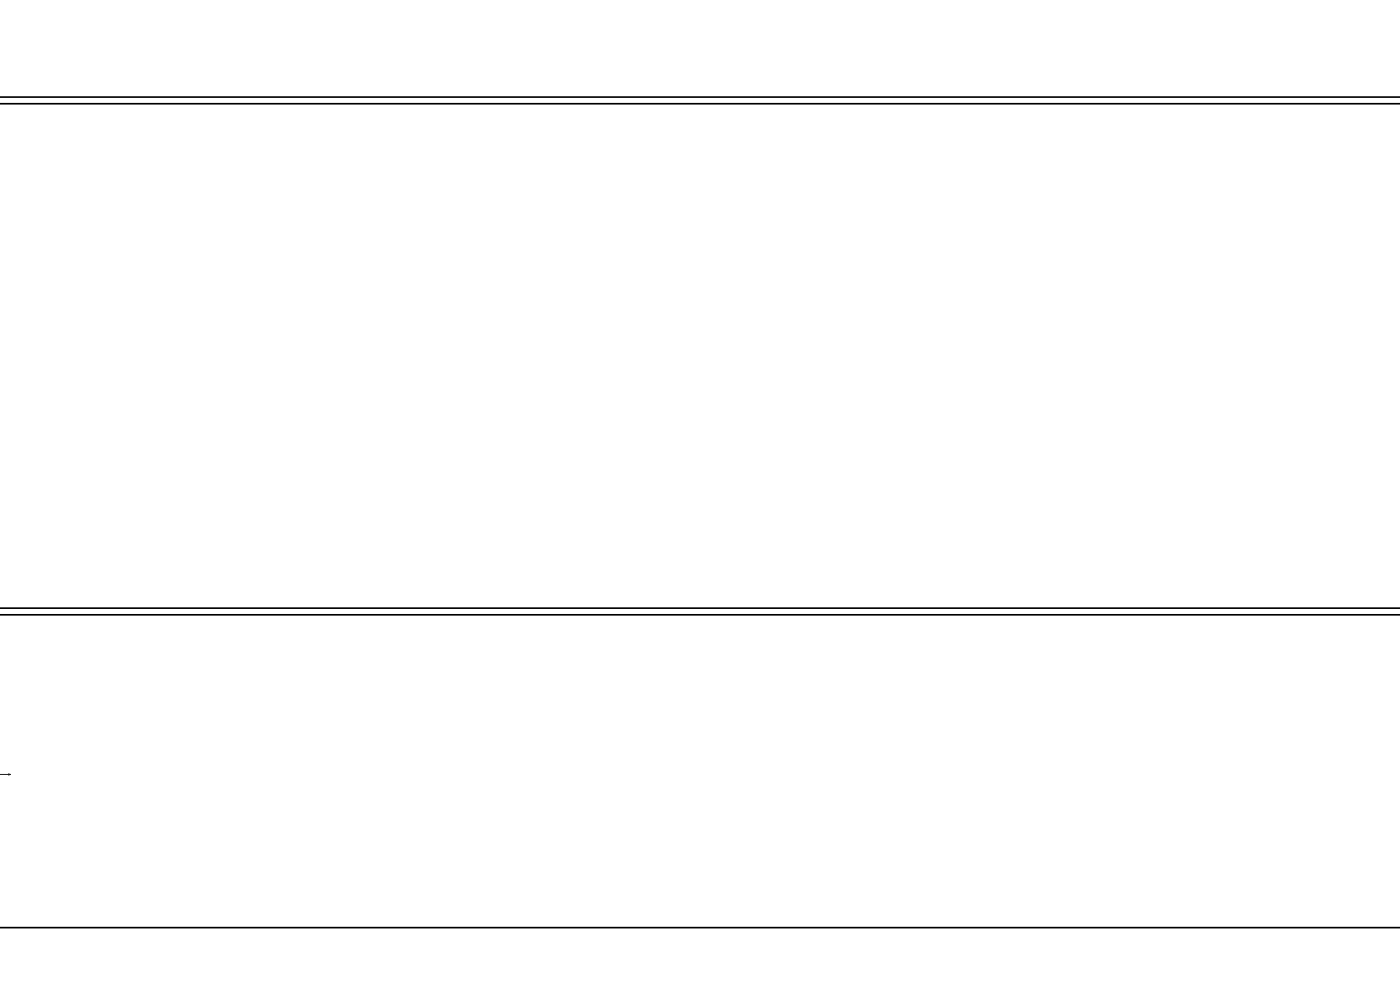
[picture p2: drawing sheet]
<svg xmlns="http://www.w3.org/2000/svg" width="297mm" height="210mm" viewBox="0 0 297 210" stroke-linecap="round" stroke-linejoin="round" font-family="sans-serif">
<path d="M-.1 22h297.2M-.1 20.6h297.2M-.1 129h297.2M-.1 130.4h297.2M0 196.8h297.1" fill="none" stroke="#000" stroke-width=".35"/>
<path d="M-.1 164.3h2.3M1.8 164.2l.4 .1-.4 .1z" fill="none" stroke="#00f" stroke-width=".21"/>
<g fill="#00f">
<path d="M1.8 164.2l.4 .1-.4 .1zM-.1 156.6v.4z"/>
<path d="M297.1 164.2v.2zM297.1 156.6v.4zM64.8 -.1h.4zM68.6 -.1h.2z"/>
</g>
</svg>
